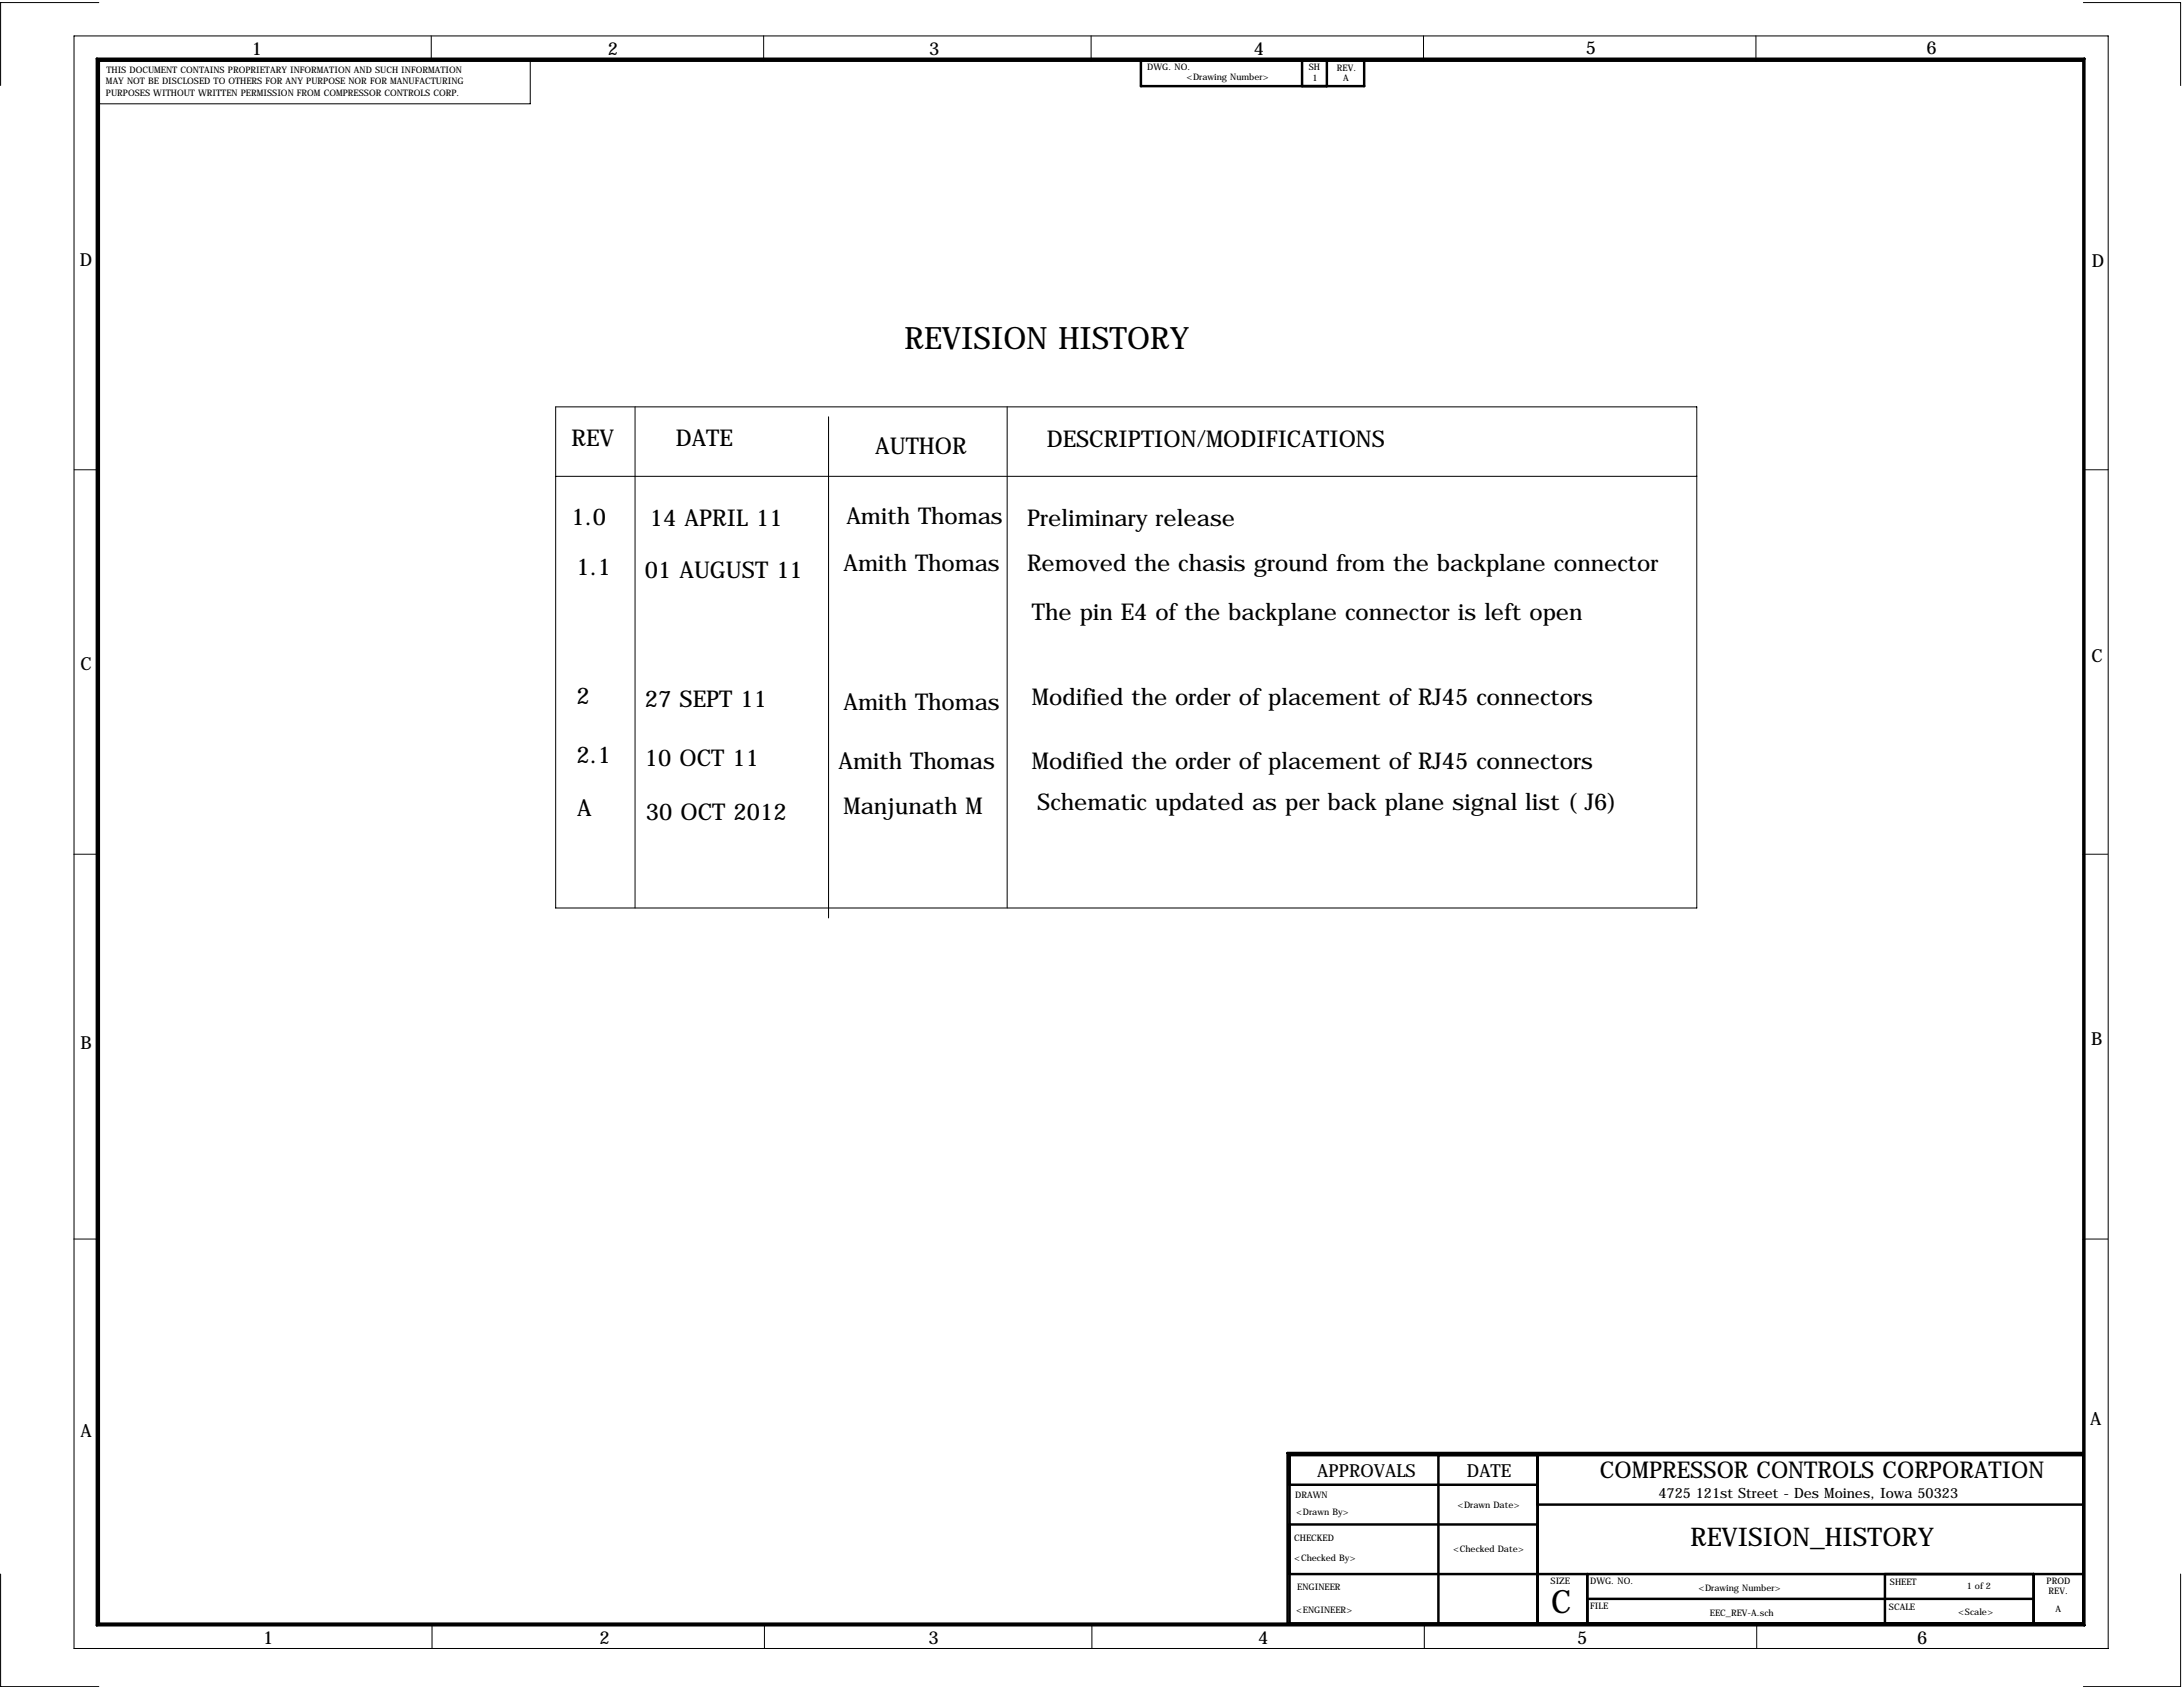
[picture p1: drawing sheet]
<svg xmlns="http://www.w3.org/2000/svg" width="559mm" height="432mm" viewBox="0 0 559 432" stroke-linecap="round" stroke-linejoin="round" font-family="sans-serif">
<defs><g id="words">
<text font-size="8.2" x="397.1" y="412.9">C</text>
<text font-size="7.9" x="231.6" y="89.4">REVISION HISTORY</text>
<text font-size="6.6" x="432.8" y="395.8">REVISION_HISTORY</text>
<g font-size="5.9">
<text x="146.3" y="114">REV</text>
<text x="173" y="114">DATE</text>
<text x="224" y="116.3">AUTHOR</text>
<text x="268" y="114.3">DESCRIPTION/MODIFICATIONS</text>
<text x="146.3" y="134.4">1.0</text>
<text x="166.4" y="134.6">14 APRIL 11</text>
<text x="216.7" y="134.1">Amith Thomas</text>
<text x="262.9" y="134.6">Preliminary release</text>
<text x="147.6" y="147.1">1.1</text>
<text x="165.1" y="147.8">01 AUGUST 11</text>
<text x="215.9" y="146.1">Amith Thomas</text>
<text x="262.9" y="146.1">Removed the chasis ground from the backplane connector</text>
<text x="264.2" y="158.8">The pin E4 of the backplane connector is left open</text>
<text x="147.6" y="180.1">2</text>
<text x="165.1" y="180.8">27 SEPT 11</text>
<text x="215.9" y="181.6">Amith Thomas</text>
<text x="264.2" y="180.3">Modified the order of placement of RJ45 connectors</text>
<text x="147.6" y="195.3">2.1</text>
<text x="165.1" y="196.1">10 OCT 11</text>
<text x="214.6" y="196.8">Amith Thomas</text>
<text x="264.2" y="196.8">Modified the order of placement of RJ45 connectors</text>
<text x="147.7" y="208.8">A</text>
<text x="165.4" y="209.8">30 OCT 2012</text>
<text x="215.9" y="208.3">Manjunath M</text>
<text x="265.5" y="207.3">Schematic updated as per back plane signal list ( J6)</text>
<text x="409.5" y="378.3">COMPRESSOR CONTROLS CORPORATION</text>
</g>
<g font-size="4.6">
<text x="64.5" y="14">1</text>
<text x="155.6" y="14">2</text>
<text x="237.8" y="14">3</text>
<text x="321" y="14">4</text>
<text x="405.9" y="13.8">5</text>
<text x="493.2" y="13.8">6</text>
<text x="20.4" y="68.2">D</text>
<text x="535.4" y="68.4">D</text>
<text x="20.6" y="171.5">C</text>
<text x="535.4" y="169.5">C</text>
<text x="20.6" y="268.4">B</text>
<text x="535.3" y="267.5">B</text>
<text x="535" y="364.8">A</text>
<text x="20.6" y="367.8">A</text>
<text x="337.2" y="378">APPROVALS</text>
<text x="375.5" y="378">DATE</text>
<text x="67.4" y="420.9">1</text>
<text x="153.5" y="420.9">2</text>
<text x="237.6" y="420.9">3</text>
<text x="322.1" y="420.8">4</text>
<text x="403.7" y="420.7">5</text>
<text x="490.7" y="420.9">6</text>
</g>
<text font-size="3.6" x="424.5" y="383.3">4725 121st Street - Des Moines, Iowa 50323</text>
<g font-size="2.3">
<text x="293.7" y="17.9">DWG. NO.</text>
<text x="335" y="18">SH</text>
<text x="27.1" y="21.4">MAY NOT BE DISCLOSED TO OTHERS FOR ANY PURPOSE NOR FOR MANUFACTURING</text>
<text x="27.2" y="18.6">THIS DOCUMENT CONTAINS PROPRIETARY INFORMATION AND SUCH INFORMATION</text>
<text x="303.7" y="20.4">&lt;Drawing Number&gt;</text>
<text x="336" y="20.7">1</text>
<text x="342.2" y="18.1">REV.</text>
<text x="343.8" y="20.7">A</text>
<text x="27.1" y="24.5">PURPOSES WITHOUT WRITTEN PERMISSION FROM COMPRESSOR CONTROLS CORP.</text>
<text x="331.6" y="383.3">DRAWN</text>
<text x="331.8" y="387.7">&lt;Drawn By&gt;</text>
<text x="373.1" y="385.9">&lt;Drawn Date&gt;</text>
<text x="331.3" y="394.5">CHECKED</text>
<text x="331.3" y="399.6">&lt;Checked By&gt;</text>
<text x="371.9" y="397.4">&lt;Checked Date&gt;</text>
<text x="332.1" y="407">ENGINEER</text>
<text x="396.9" y="405.4">SIZE</text>
<text x="407.1" y="405.4">DWG. NO.</text>
<text x="434.8" y="407.3">&lt;Drawing Number&gt;</text>
<text x="483.8" y="405.7">SHEET</text>
<text x="503.5" y="406.7">1 of 2</text>
<text x="523.9" y="405.4">PROD</text>
<text x="524.4" y="408">REV.</text>
<text x="331.8" y="412.8">&lt;ENGINEER&gt;</text>
<text x="407.1" y="411.8">FILE</text>
<text x="437.7" y="413.6">EEC_REV-A.sch</text>
<text x="483.5" y="412">SCALE</text>
<text x="501.3" y="413.4">&lt;Scale&gt;</text>
<text x="526.2" y="412.6">A</text>
</g>
</g></defs>
<g fill="none" stroke="#000" stroke-width=".26">
<path d="M18.9 9.2h520.7v412.7h-520.7zM25.3 .7h-25.1v21.2M110.4 9.2v6.3M142.9 15.5h-7.2v11.1h-110.8M195.5 9.2v6.3M279.3 9.2v6.3M364.4 9.2v6.3M449.5 9.2v6.3M533.3 .7h24.9v21.2M142.2 104.1h292.1v128.3h-292.1zM162.6 104.1v128.3M212.1 106.7v128.2"/>
<path d="M257.8 104.1v128.3M19 120.2h6.4M142.2 121.9h292.1M533.2 120.2h6.4M18.9 218.6h6.4M533.1 218.6h6.4M18.9 317.1h6.4M533.1 317.1h6.4M.2 402.9v28.8h25.1M110.6 415.6v6.3M195.7 415.6v6.3M279.5 415.6v6.3"/>
<path d="M364.6 415.6v6.3M449.7 415.6v6.3M558.2 402.9v28.8h-24.9"/>
</g>
<g fill="none" stroke="#000" stroke-width=".63">
<path d="M24.8 15h508.8v401h-508.8zM25.3 15.5h508v400.1h-508zM292 15.3h57.2v6.7h-57.2zM333.3 22v-6.7h6.3v6.7M368.2 372.4v43.2M393.6 372.4v43.2M533.3 372.4h-203.2v43.2M533.3 371.9h-203.7v43.7M330.1 380h63.5M330.1 390.2h63.5M393.6 385.1h139.7M330.1 402.9h203.2"/>
<path d="M406.3 402.9v12.7M406.3 409.2h114.3M482.5 402.9v12.7M520.6 402.9v12.7"/>
</g>
<use href="#words"/>
</svg>
